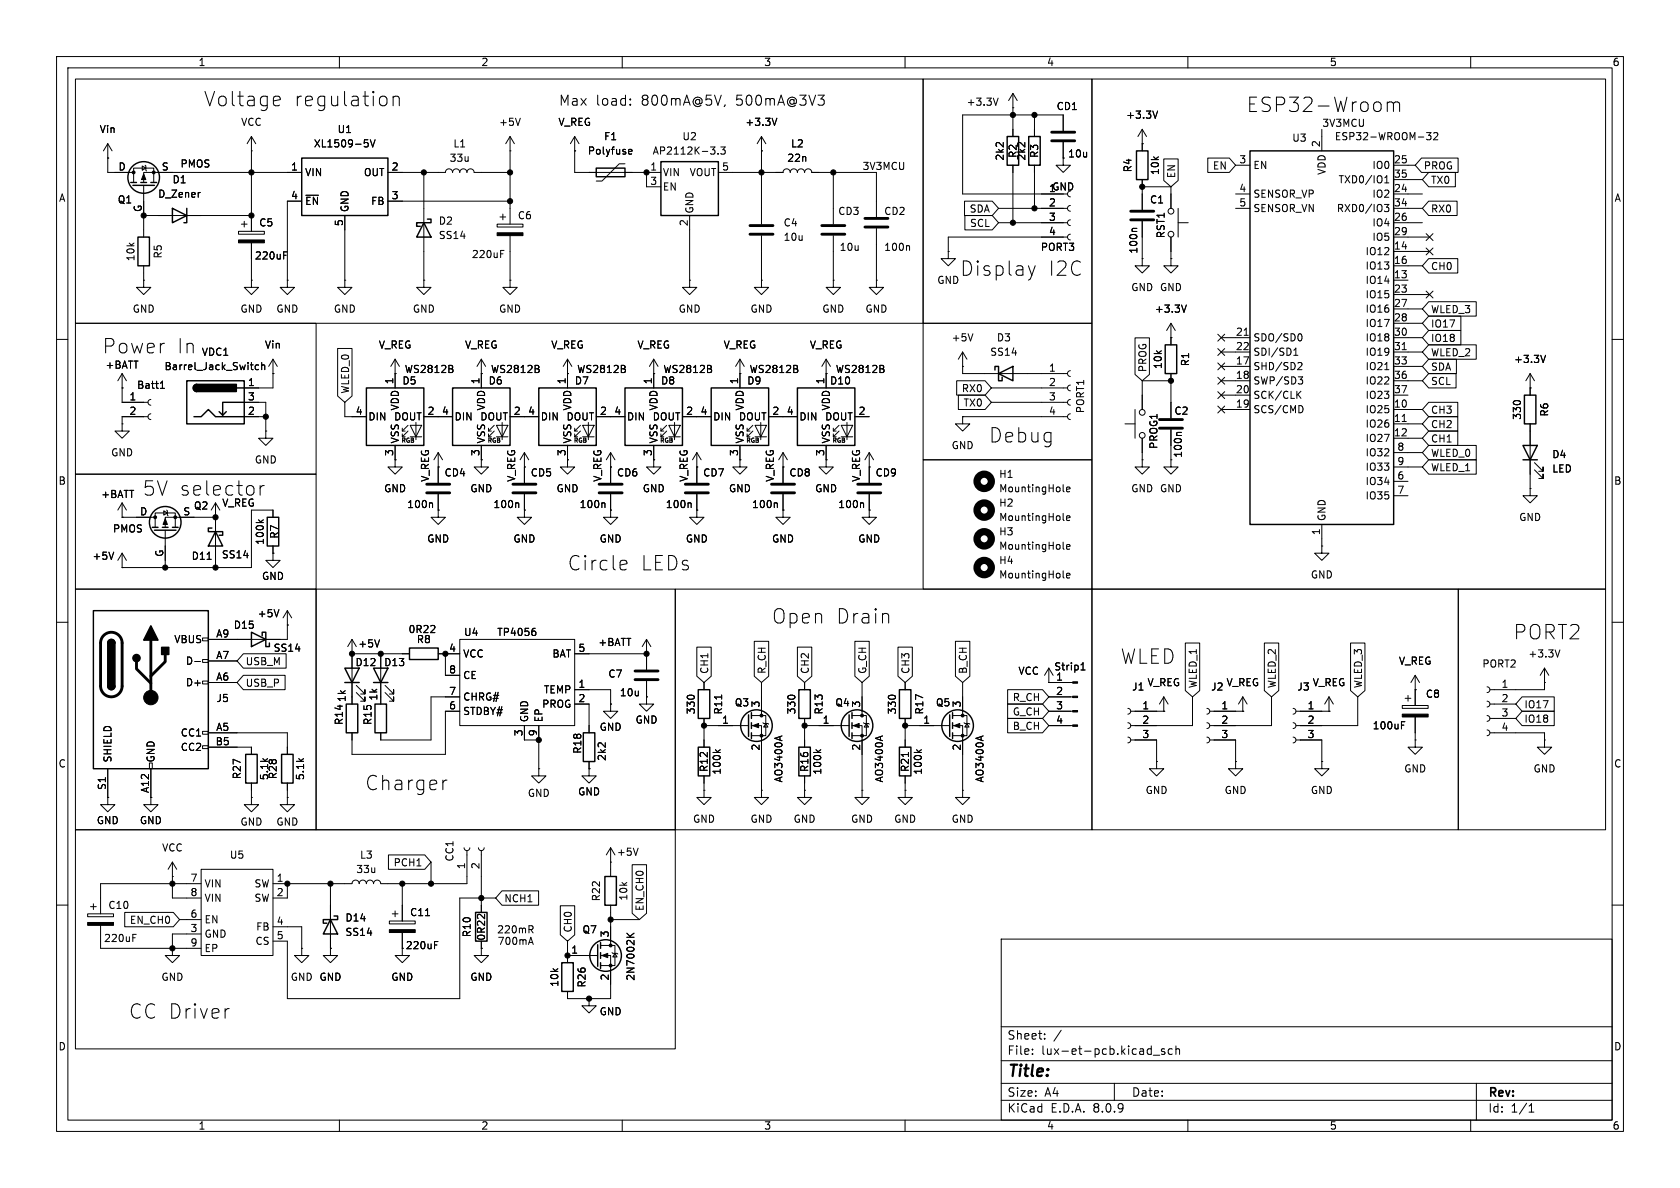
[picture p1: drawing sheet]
<svg xmlns="http://www.w3.org/2000/svg" width="297mm" height="210mm" viewBox="0 0 297 210" stroke-linecap="round" stroke-linejoin="round" font-family="sans-serif">
<defs><g id="words">
<g font-size="3.5">
<text x="36" y="19">Voltage</text>
<text x="51.9" y="19">regulation</text>
<text x="220.4" y="20">ESP32-Wroom</text>
<text x="169.7" y="49">Display</text>
<text x="185.3" y="49">I2C</text>
<text x="18.1" y="62.7">Power</text>
<text x="31.2" y="62.7">In</text>
<text x="174.8" y="78.5">Debug</text>
<text x="25.2" y="87.9">5V selector</text>
<text x="100.3" y="101.1">Circle</text>
<text x="113.2" y="101.1">LEDs</text>
<text x="136.4" y="110.5">Open</text>
<text x="147.8" y="110.5">Drain</text>
<text x="267.5" y="113.3">PORT2</text>
<text x="198.1" y="117.6">WLED</text>
<text x="64.5" y="139.9">Charger</text>
<text x="22.8" y="180.3">CC Driver</text>
</g>
<text font-size="2.8" x="178" y="190.9">Title:</text>
<g font-size="2.5">
<text x="98.8" y="18.9">Max</text>
<text x="105.3" y="18.9">load:</text>
<text x="113.4" y="18.9">800mA@5V,</text>
<text x="130.1" y="18.9">500mA@3V3</text>
</g>
<g font-size="2.1">
<text x="178" y="184">Sheet:</text>
<text x="178" y="186.7">File:</text>
<text x="184.1" y="186.7">lux-et-pcb.kicad_sch</text>
<text x="178" y="196.9">KiCad</text>
<text x="178" y="194.1">Size:</text>
<text x="184.7" y="194.1">A4</text>
<text x="185.7" y="196.9">E.D.A.</text>
<text x="193.3" y="196.9">8.0.9</text>
<text x="200" y="194.1">Date:</text>
<text x="263" y="194.3">Rev:</text>
<text x="263" y="196.9">Id:</text>
<text x="267.1" y="196.9">1/1</text>
</g>
<g font-size="1.8">
<text x="35" y="11.9">1</text>
<text x="85" y="11.9">2</text>
<text x="135" y="11.9">3</text>
<text x="185" y="11.9">4</text>
<text x="235" y="11.9">5</text>
<text x="285" y="11.9">6</text>
<text x="17.5" y="23.7">Vin</text>
<text x="42.5" y="22.5">VCC</text>
<text x="59.6" y="23.7">U1</text>
<text x="88.1" y="22.5">+5V</text>
<text x="98.6" y="22.5">V_REG</text>
<text x="131.7" y="22.5">+3.3V</text>
<text x="170.8" y="18.9">+3.3V</text>
<text x="186.7" y="19.7">CD1</text>
<text x="199" y="21.2">+3.3V</text>
<text x="233.7" y="22.5">3V3MCU</text>
<text x="31.8" y="29.8">PMOS</text>
<text x="55.4" y="26.3">XL1509-5V</text>
<text x="79.4" y="28.8">33u</text>
<text x="80.1" y="26.3">L1</text>
<text x="103.8" y="27.5">Polyfuse</text>
<text x="106.7" y="25">F1</text>
<text x="115.3" y="27.5">AP2112K-3.3</text>
<text x="120.5" y="25">U2</text>
<text x="139.1" y="28.8">22n</text>
<text x="139.7" y="26.3">L2</text>
<text x="177.6" y="28.5" transform="rotate(-90 177.6 28.5)">2k2</text>
<text x="179.9" y="28" transform="rotate(-90 179.9 28)">R2</text>
<text x="181.5" y="28.5" transform="rotate(-90 181.5 28.5)">2k2</text>
<text x="183.7" y="28" transform="rotate(-90 183.7 28)">R3</text>
<text x="188.7" y="28">10u</text>
<text x="219" y="29">3</text>
<text x="228.4" y="25.2">U3</text>
<text x="233.4" y="26.1" transform="rotate(-90 233.4 26.1)">2</text>
<text x="235.9" y="25">ESP32-WROOM-32</text>
<text x="246.3" y="29">25</text>
<text x="10.3" y="35.9">A</text>
<text x="20.9" y="30.2">D</text>
<text x="27.9" y="35.2">D_Zener</text>
<text x="28.5" y="30.2">S</text>
<text x="30.4" y="32.6">D1</text>
<text x="51.4" y="30.2">1</text>
<text x="51.4" y="35.3">4</text>
<text x="53.8" y="31.3">VIN</text>
<text x="64.2" y="31.3">OUT</text>
<text x="69.1" y="30.2">2</text>
<text x="69.1" y="35.3">3</text>
<text x="114.9" y="30.2">1</text>
<text x="114.9" y="32.8">3</text>
<text x="117.1" y="31.3">VIN</text>
<text x="117.1" y="33.9">EN</text>
<text x="121.8" y="31.3">VOUT</text>
<text x="127.6" y="30.2">5</text>
<text x="152.4" y="30.1">3V3MCU</text>
<text x="185.3" y="34">1GND</text>
<text x="200.3" y="30.6" transform="rotate(-90 200.3 30.6)">R4</text>
<text x="205.1" y="31" transform="rotate(-90 205.1 31)">10k</text>
<text x="208" y="31.6" transform="rotate(-90 208 31.6)">EN</text>
<text x="214.3" y="30.2">EN</text>
<text x="219" y="34">4</text>
<text x="221.5" y="30.1">EN</text>
<text x="221.5" y="35.2">SENSOR_VP</text>
<text x="234.5" y="31" transform="rotate(-90 234.5 31)">VDD</text>
<text x="236.5" y="32.6">TXD0/IO1</text>
<text x="242.5" y="35.2">IO2</text>
<text x="242.5" y="30.1">IO0</text>
<text x="246.3" y="34">24</text>
<text x="246.3" y="31.5">35</text>
<text x="251.6" y="30.2">PROG</text>
<text x="252.9" y="32.7">TX0</text>
<text x="285.3" y="35.9">A</text>
<text x="20.7" y="36.2">Q1</text>
<text x="25.1" y="37.6" transform="rotate(-90 25.1 37.6)">G</text>
<text x="45.7" y="40.2">C5</text>
<text x="53.8" y="36.4">~{EN}</text>
<text x="60.7" y="40.1" transform="rotate(-90 60.7 40.1)">5</text>
<text x="61.8" y="37.6" transform="rotate(-90 61.8 37.6)">GND</text>
<text x="65.5" y="36.4">FB</text>
<text x="77.5" y="39.9">D2</text>
<text x="91.4" y="39">C6</text>
<text x="121.7" y="40.1" transform="rotate(-90 121.7 40.1)">2</text>
<text x="122.8" y="37.8" transform="rotate(-90 122.8 37.8)">GND</text>
<text x="138.4" y="40.2">C4</text>
<text x="148.1" y="38.2">CD3</text>
<text x="156.2" y="38.2">CD2</text>
<text x="171.3" y="37.8">SDA</text>
<text x="171.4" y="40.3">SCL</text>
<text x="185.3" y="36.6">2</text>
<text x="185.3" y="39.1">3</text>
<text x="185.3" y="41.7">4</text>
<text x="203.2" y="36.2">C1</text>
<text x="219" y="36.6">5</text>
<text x="221.5" y="37.7">SENSOR_VN</text>
<text x="236.2" y="37.7">RXD0/IO3</text>
<text x="242.5" y="40.2">IO4</text>
<text x="246.3" y="39.1">26</text>
<text x="246.3" y="41.7">29</text>
<text x="246.3" y="36.6">34</text>
<text x="252.9" y="37.8">RX0</text>
<text x="24" y="46.3" transform="rotate(-90 24 46.3)">10k</text>
<text x="28.8" y="45.8" transform="rotate(-90 28.8 45.8)">R5</text>
<text x="45" y="46.1">220uF</text>
<text x="77.5" y="42.5">SS14</text>
<text x="83.3" y="45.8">220uF</text>
<text x="138.4" y="42.8">10u</text>
<text x="148.3" y="44.6">10u</text>
<text x="156.2" y="44.6">100n</text>
<text x="183.9" y="44.6">PORT3</text>
<text x="201.3" y="44.9" transform="rotate(-90 201.3 44.9)">100n</text>
<text x="206.1" y="42.2" transform="rotate(-90 206.1 42.2)">RST1</text>
<text x="241.3" y="45.3">IO12</text>
<text x="241.3" y="47.9">IO13</text>
<text x="242.5" y="42.8">IO5</text>
<text x="246.3" y="44.2">14</text>
<text x="246.3" y="46.7">16</text>
<text x="252.9" y="47.9">CH0</text>
<text x="165.6" y="50.4">GND</text>
<text x="199.9" y="51.7">GND GND</text>
<text x="241.3" y="50.4">IO14</text>
<text x="241.3" y="52.9">IO15</text>
<text x="246.3" y="49.3">13</text>
<text x="246.3" y="51.8">23</text>
<text x="23.4" y="55.5">GND</text>
<text x="42.4" y="55.5">GND</text>
<text x="48.8" y="55.5">GND</text>
<text x="58.9" y="55.5">GND</text>
<text x="72.9" y="55.5">GND</text>
<text x="88.1" y="55.5">GND</text>
<text x="119.9" y="55.5">GND</text>
<text x="132.6" y="55.5">GND</text>
<text x="145.3" y="55.5">GND</text>
<text x="152.9" y="55.5">GND</text>
<text x="204.1" y="55.5">+3.3V</text>
<text x="218.4" y="59.4">21</text>
<text x="241.3" y="55.5">IO16</text>
<text x="241.3" y="58">IO17</text>
<text x="246.3" y="54.4">27</text>
<text x="246.3" y="56.9">28</text>
<text x="246.3" y="59.4">30</text>
<text x="252.9" y="55.6">WLED_3</text>
<text x="252.9" y="58.1">IO17</text>
<text x="18.6" y="65.4">+BATT</text>
<text x="29" y="65.6">Barrel_Jack_Switch</text>
<text x="35.6" y="63.1">VDC1</text>
<text x="46.7" y="61.8">Vin</text>
<text x="66.9" y="61.8">V_REG</text>
<text x="82.1" y="61.8">V_REG</text>
<text x="97.4" y="61.8">V_REG</text>
<text x="112.6" y="61.8">V_REG</text>
<text x="127.8" y="61.8">V_REG</text>
<text x="143.1" y="61.8">V_REG</text>
<text x="168.1" y="60.6">+5V</text>
<text x="175" y="63.1">SS14</text>
<text x="176.1" y="60.6">D3</text>
<text x="185.3" y="65.8">1</text>
<text x="202.9" y="65.9" transform="rotate(-90 202.9 65.9)">PROG</text>
<text x="205.6" y="65.3" transform="rotate(-90 205.6 65.3)">10k</text>
<text x="210.4" y="64.8" transform="rotate(-90 210.4 64.8)">R1</text>
<text x="218.4" y="64.5">17</text>
<text x="218.4" y="62">22</text>
<text x="221.5" y="65.6">SHD/SD2</text>
<text x="221.5" y="60.6">SDO/SD0</text>
<text x="221.5" y="63.1">SDI/SD1</text>
<text x="241.3" y="60.6">IO18</text>
<text x="241.3" y="63.1">IO19</text>
<text x="241.3" y="65.6">IO21</text>
<text x="246.3" y="62">31</text>
<text x="246.3" y="64.5">33</text>
<text x="252.9" y="60.6">IO18</text>
<text x="252.9" y="65.7">SDA</text>
<text x="252.9" y="63.2">WLED_2</text>
<text x="267.6" y="64.4">+3.3V</text>
<text x="22.8" y="70.9">1</text>
<text x="24.1" y="68.9">Batt1</text>
<text x="43.7" y="68.3">1</text>
<text x="43.7" y="70.9">3</text>
<text x="61.9" y="69.7" transform="rotate(-90 61.9 69.7)">WLED_0</text>
<text x="69.6" y="68" transform="rotate(-90 69.6 68)">1</text>
<text x="71" y="68.2">D5</text>
<text x="71.5" y="66.1">WS2812B</text>
<text x="84.8" y="68" transform="rotate(-90 84.8 68)">1</text>
<text x="86.3" y="68.2">D6</text>
<text x="86.7" y="66.1">WS2812B</text>
<text x="100.1" y="68" transform="rotate(-90 100.1 68)">1</text>
<text x="101.5" y="68.2">D7</text>
<text x="101.9" y="66.1">WS2812B</text>
<text x="115.3" y="68" transform="rotate(-90 115.3 68)">1</text>
<text x="116.8" y="68.2">D8</text>
<text x="117.2" y="66.1">WS2812B</text>
<text x="130.6" y="68" transform="rotate(-90 130.6 68)">1</text>
<text x="132" y="68.2">D9</text>
<text x="132.4" y="66.1">WS2812B</text>
<text x="145.8" y="68" transform="rotate(-90 145.8 68)">1</text>
<text x="146.6" y="68.2">D10</text>
<text x="147.7" y="66.1">WS2812B</text>
<text x="169.9" y="69.5">RX0</text>
<text x="185.3" y="68.3">2</text>
<text x="185.3" y="70.9">3</text>
<text x="218.4" y="67.1">18</text>
<text x="218.4" y="69.6">20</text>
<text x="221.5" y="68.2">SWP/SD3</text>
<text x="221.5" y="70.7">SCK/CLK</text>
<text x="241.3" y="68.2">IO22</text>
<text x="241.3" y="70.7">IO23</text>
<text x="246.3" y="67.1">36</text>
<text x="246.3" y="69.6">37</text>
<text x="252.9" y="68.3">SCL</text>
<text x="22.8" y="73.4">2</text>
<text x="43.7" y="73.4">2</text>
<text x="62.8" y="73.4">4</text>
<text x="65" y="74.5">DIN</text>
<text x="69.6" y="74.5">DOUT</text>
<text x="70.7" y="72.7" transform="rotate(-90 70.7 72.7)">VDD</text>
<text x="75.5" y="73.4">2</text>
<text x="78" y="73.4">4</text>
<text x="80.3" y="74.5">DIN</text>
<text x="84.8" y="74.5">DOUT</text>
<text x="86" y="72.7" transform="rotate(-90 86 72.7)">VDD</text>
<text x="90.7" y="73.4">2</text>
<text x="93.3" y="73.4">4</text>
<text x="95.5" y="74.5">DIN</text>
<text x="100.1" y="74.5">DOUT</text>
<text x="101.2" y="72.7" transform="rotate(-90 101.2 72.7)">VDD</text>
<text x="106" y="73.4">2</text>
<text x="108.5" y="73.4">4</text>
<text x="110.7" y="74.5">DIN</text>
<text x="115.3" y="74.5">DOUT</text>
<text x="116.4" y="72.7" transform="rotate(-90 116.4 72.7)">VDD</text>
<text x="121.2" y="73.4">2</text>
<text x="123.8" y="73.4">4</text>
<text x="126" y="74.5">DIN</text>
<text x="130.5" y="74.5">DOUT</text>
<text x="131.7" y="72.7" transform="rotate(-90 131.7 72.7)">VDD</text>
<text x="136.5" y="73.4">2</text>
<text x="139" y="73.4">4</text>
<text x="141.2" y="74.5">DIN</text>
<text x="145.8" y="74.5">DOUT</text>
<text x="146.9" y="72.7" transform="rotate(-90 146.9 72.7)">VDD</text>
<text x="151.7" y="73.4">2</text>
<text x="170.2" y="72.1">TX0</text>
<text x="185.3" y="73.4">4</text>
<text x="191.9" y="73.1" transform="rotate(-90 191.9 73.1)">PORT1</text>
<text x="207.5" y="73.5">C2</text>
<text x="218.4" y="72.1">19</text>
<text x="221.5" y="73.3">SCS/CMD</text>
<text x="241.3" y="73.3">IO25</text>
<text x="241.3" y="75.8">IO26</text>
<text x="246.3" y="72.1">10</text>
<text x="246.3" y="74.7">11</text>
<text x="246.3" y="77.2">12</text>
<text x="252.9" y="75.9">CH2</text>
<text x="252.9" y="73.3">CH3</text>
<text x="269.1" y="74.3" transform="rotate(-90 269.1 74.3)">330</text>
<text x="273.9" y="73.7" transform="rotate(-90 273.9 73.7)">R6</text>
<text x="19.6" y="80.9">GND</text>
<text x="45" y="82.1">GND</text>
<text x="69.6" y="80.7" transform="rotate(-90 69.6 80.7)">3</text>
<text x="70.7" y="78.5" transform="rotate(-90 70.7 78.5)">VSS</text>
<text x="84.8" y="80.7" transform="rotate(-90 84.8 80.7)">3</text>
<text x="86" y="78.5" transform="rotate(-90 86 78.5)">VSS</text>
<text x="100.1" y="80.7" transform="rotate(-90 100.1 80.7)">3</text>
<text x="101.2" y="78.5" transform="rotate(-90 101.2 78.5)">VSS</text>
<text x="115.3" y="80.7" transform="rotate(-90 115.3 80.7)">3</text>
<text x="116.4" y="78.5" transform="rotate(-90 116.4 78.5)">VSS</text>
<text x="130.6" y="80.7" transform="rotate(-90 130.6 80.7)">3</text>
<text x="131.7" y="78.5" transform="rotate(-90 131.7 78.5)">VSS</text>
<text x="145.8" y="80.7" transform="rotate(-90 145.8 80.7)">3</text>
<text x="146.9" y="78.5" transform="rotate(-90 146.9 78.5)">VSS</text>
<text x="168.1" y="79.6">GND</text>
<text x="204.8" y="79.5" transform="rotate(-90 204.8 79.5)">PROG1</text>
<text x="209.1" y="81" transform="rotate(-90 209.1 81)">100n</text>
<text x="241.3" y="78.3">IO27</text>
<text x="241.3" y="80.9">IO32</text>
<text x="241.3" y="83.4">IO33</text>
<text x="246.9" y="79.8">8</text>
<text x="246.9" y="82.3">9</text>
<text x="252.9" y="78.4">CH1</text>
<text x="252.9" y="83.5">WLED_1</text>
<text x="252.9" y="81">WLED_0</text>
<text x="274.3" y="81.2">D4</text>
<text x="274.3" y="83.7">LED</text>
<text x="10.3" y="85.9">B</text>
<text x="17.8" y="88.2">+BATT</text>
<text x="39.2" y="89.8">V_REG</text>
<text x="67.8" y="87.2">GND</text>
<text x="76" y="85.3" transform="rotate(-90 76 85.3)">V_REG</text>
<text x="78.5" y="84.4">CD4</text>
<text x="83.1" y="87.2">GND</text>
<text x="91.3" y="85.3" transform="rotate(-90 91.3 85.3)">V_REG</text>
<text x="93.7" y="84.4">CD5</text>
<text x="98.3" y="87.2">GND</text>
<text x="106.5" y="85.3" transform="rotate(-90 106.5 85.3)">V_REG</text>
<text x="109" y="84.4">CD6</text>
<text x="113.5" y="87.2">GND</text>
<text x="121.8" y="85.3" transform="rotate(-90 121.8 85.3)">V_REG</text>
<text x="124.2" y="84.4">CD7</text>
<text x="128.8" y="87.2">GND</text>
<text x="137" y="85.3" transform="rotate(-90 137 85.3)">V_REG</text>
<text x="139.5" y="84.4">CD8</text>
<text x="144" y="87.2">GND</text>
<text x="152.2" y="85.3" transform="rotate(-90 152.2 85.3)">V_REG</text>
<text x="154.7" y="84.4">CD9</text>
<text x="176.5" y="84.7">H1</text>
<text x="176.5" y="87.2">MountingHole</text>
<text x="176.5" y="89.8">H2</text>
<text x="199.9" y="87.2">GND GND</text>
<text x="241.3" y="86">IO34</text>
<text x="241.3" y="88.5">IO35</text>
<text x="246.9" y="84.8">6</text>
<text x="246.9" y="87.4">7</text>
<text x="285.3" y="85.9">B</text>
<text x="19.9" y="94.3">PMOS</text>
<text x="24.7" y="91.2">D</text>
<text x="32.3" y="91.2">S</text>
<text x="34.2" y="90.3">Q2</text>
<text x="49.4" y="95.3" transform="rotate(-90 49.4 95.3)">R7</text>
<text x="71.9" y="90">100n</text>
<text x="87.1" y="90">100n</text>
<text x="102.4" y="90">100n</text>
<text x="117.6" y="90">100n</text>
<text x="132.9" y="90">100n</text>
<text x="148.1" y="90">100n</text>
<text x="176.5" y="94.8">H3</text>
<text x="176.5" y="92.3">MountingHole</text>
<text x="233.4" y="94.7" transform="rotate(-90 233.4 94.7)">1</text>
<text x="234.5" y="92.2" transform="rotate(-90 234.5 92.2)">GND</text>
<text x="268.5" y="92.3">GND</text>
<text x="16.3" y="99.2">+5V</text>
<text x="29" y="98.5" transform="rotate(-90 29 98.5)">G</text>
<text x="33.8" y="99.2">D11</text>
<text x="39.1" y="98.9">SS14</text>
<text x="46.8" y="96.4" transform="rotate(-90 46.8 96.4)">100k</text>
<text x="75.4" y="96.1">GND</text>
<text x="90.7" y="96.1">GND</text>
<text x="105.9" y="96.1">GND</text>
<text x="121.2" y="96.1">GND</text>
<text x="136.4" y="96.1">GND</text>
<text x="151.6" y="96.1">GND</text>
<text x="176.5" y="99.9">H4</text>
<text x="176.5" y="97.4">MountingHole</text>
<text x="46.2" y="102.7">GND</text>
<text x="176.5" y="102.5">MountingHole</text>
<text x="231.6" y="102.5">GND</text>
<text x="30.7" y="113.9">VBUS</text>
<text x="38.1" y="112.8">A9</text>
<text x="41.2" y="111.4">D15</text>
<text x="45.5" y="109.3">+5V</text>
<text x="72.1" y="112.1">0R22</text>
<text x="73.6" y="113.9">R8</text>
<text x="81.9" y="112.6">U4</text>
<text x="87.8" y="112.6">TP4056</text>
<text x="32.8" y="117.7">D-</text>
<text x="38.1" y="116.6">A7</text>
<text x="43.3" y="117.8">USB_M</text>
<text x="48.3" y="115.4">SS14</text>
<text x="62.7" y="118">D12</text>
<text x="63.2" y="114.7">+5V</text>
<text x="67.8" y="118">D13</text>
<text x="79.3" y="115.3">4</text>
<text x="79.3" y="119.1">8</text>
<text x="81.8" y="116.4">VCC</text>
<text x="97.6" y="116.4">BAT</text>
<text x="102.2" y="115.3">5</text>
<text x="105.7" y="114.4">+BATT</text>
<text x="107.5" y="120">C7</text>
<text x="125.4" y="119.2" transform="rotate(-90 125.4 119.2)">CH1</text>
<text x="135.6" y="119.2" transform="rotate(-90 135.6 119.2)">R_CH</text>
<text x="143.2" y="119.2" transform="rotate(-90 143.2 119.2)">CH2</text>
<text x="153.4" y="119.2" transform="rotate(-90 153.4 119.2)">G_CH</text>
<text x="161" y="119.2" transform="rotate(-90 161 119.2)">CH3</text>
<text x="171.1" y="119.2" transform="rotate(-90 171.1 119.2)">B_CH</text>
<text x="179.9" y="119.5">VCC</text>
<text x="186.3" y="118.7">Strip1</text>
<text x="247.2" y="117.7">V_REG</text>
<text x="262" y="118.2">PORT2</text>
<text x="270.1" y="116.4">+3.3V</text>
<text x="32.8" y="121.5">D+</text>
<text x="38.1" y="120.4">A6</text>
<text x="38.2" y="124.3">J5</text>
<text x="43.3" y="121.6">USB_P</text>
<text x="61.3" y="124.2" transform="rotate(-90 61.3 124.2)">1k</text>
<text x="66.9" y="123.9" transform="rotate(-90 66.9 123.9)">1k</text>
<text x="79.3" y="125.5">6</text>
<text x="79.3" y="122.9">7</text>
<text x="81.8" y="124.1">CHRG#</text>
<text x="81.8" y="120.2">CE</text>
<text x="95.7" y="125.3">PROG</text>
<text x="96.1" y="122.8">TEMP</text>
<text x="102.2" y="121.7">1</text>
<text x="102.2" y="124.2">2</text>
<text x="109.5" y="123.3">10u</text>
<text x="129.8" y="125.1">Q3</text>
<text x="134.4" y="125.2" transform="rotate(-90 134.4 125.2)">3</text>
<text x="147.6" y="125.1">Q4</text>
<text x="152.1" y="125.2" transform="rotate(-90 152.1 125.2)">3</text>
<text x="165.4" y="125.1">Q5</text>
<text x="169.9" y="125.2" transform="rotate(-90 169.9 125.2)">3</text>
<text x="178.9" y="124.1">R_CH</text>
<text x="186.6" y="120.4">1</text>
<text x="186.6" y="122.9">2</text>
<text x="186.6" y="125.5">3</text>
<text x="200" y="122.3">J1</text>
<text x="201.9" y="125.5">1</text>
<text x="202.8" y="121.5">V_REG</text>
<text x="211.8" y="121.8" transform="rotate(-90 211.8 121.8)">WLED_1</text>
<text x="214" y="122.3">J2</text>
<text x="215.8" y="125.5">1</text>
<text x="216.7" y="121.5">V_REG</text>
<text x="225.7" y="121.8" transform="rotate(-90 225.7 121.8)">WLED_2</text>
<text x="229.3" y="122.3">J3</text>
<text x="231.1" y="125.5">1</text>
<text x="232" y="121.5">V_REG</text>
<text x="241" y="121.8" transform="rotate(-90 241 121.8)">WLED_3</text>
<text x="252" y="123.5">C8</text>
<text x="265.4" y="121.7">1</text>
<text x="265.4" y="124.2">2</text>
<text x="269.4" y="125.4">IO17</text>
<text x="31.9" y="130.4">CC1</text>
<text x="38" y="131.8">B5</text>
<text x="38.1" y="129.3">A5</text>
<text x="60.8" y="128.3" transform="rotate(-90 60.8 128.3)">R14</text>
<text x="65.9" y="128.3" transform="rotate(-90 65.9 128.3)">R15</text>
<text x="81.8" y="126.6">STDBY#</text>
<text x="92.5" y="130.2" transform="rotate(-90 92.5 130.2)">3</text>
<text x="93.6" y="127.8" transform="rotate(-90 93.6 127.8)">GND</text>
<text x="95" y="130.2" transform="rotate(-90 95 130.2)">9</text>
<text x="96.1" y="127.8" transform="rotate(-90 96.1 127.8)">EP</text>
<text x="105.9" y="129.4">GND</text>
<text x="112.3" y="128.1">GND</text>
<text x="123" y="126.4" transform="rotate(-90 123 126.4)">330</text>
<text x="127.6" y="128">1</text>
<text x="127.9" y="126.4" transform="rotate(-90 127.9 126.4)">R11</text>
<text x="140.8" y="126.4" transform="rotate(-90 140.8 126.4)">330</text>
<text x="145.3" y="128">1</text>
<text x="145.6" y="126.4" transform="rotate(-90 145.6 126.4)">R13</text>
<text x="158.6" y="126.4" transform="rotate(-90 158.6 126.4)">330</text>
<text x="163.1" y="128">1</text>
<text x="163.4" y="126.4" transform="rotate(-90 163.4 126.4)">R17</text>
<text x="178.9" y="126.7">G_CH</text>
<text x="178.9" y="129.2">B_CH</text>
<text x="186.6" y="128">4</text>
<text x="201.9" y="128">2</text>
<text x="201.9" y="130.6">3</text>
<text x="215.8" y="128">2</text>
<text x="215.8" y="130.6">3</text>
<text x="231.1" y="128">2</text>
<text x="231.1" y="130.6">3</text>
<text x="242.6" y="129.1">100uF</text>
<text x="265.4" y="126.7">3</text>
<text x="265.4" y="129.3">4</text>
<text x="269.4" y="128">IO18</text>
<text x="10.3" y="135.9">C</text>
<text x="19.9" y="134.9" transform="rotate(-90 19.9 134.9)">SHIELD</text>
<text x="27.5" y="134.9" transform="rotate(-90 27.5 134.9)">GND</text>
<text x="31.9" y="132.9">CC2</text>
<text x="42.8" y="137.8" transform="rotate(-90 42.8 137.8)">R27</text>
<text x="49.1" y="137.8" transform="rotate(-90 49.1 137.8)">R28</text>
<text x="103" y="133.3" transform="rotate(-90 103 133.3)">R18</text>
<text x="107.3" y="134.6" transform="rotate(-90 107.3 134.6)">2k2</text>
<text x="125.3" y="136.6" transform="rotate(-90 125.3 136.6)">R12</text>
<text x="127.6" y="137" transform="rotate(-90 127.6 137)">100k</text>
<text x="134.4" y="132.8" transform="rotate(-90 134.4 132.8)">2</text>
<text x="143.1" y="136.6" transform="rotate(-90 143.1 136.6)">R16</text>
<text x="145.4" y="137" transform="rotate(-90 145.4 137)">100k</text>
<text x="152.1" y="132.8" transform="rotate(-90 152.1 132.8)">2</text>
<text x="160.9" y="136.6" transform="rotate(-90 160.9 136.6)">R21</text>
<text x="163.2" y="137" transform="rotate(-90 163.2 137)">100k</text>
<text x="169.9" y="132.8" transform="rotate(-90 169.9 132.8)">2</text>
<text x="248.2" y="136.8">GND</text>
<text x="271" y="136.8">GND</text>
<text x="285.3" y="135.9">C</text>
<text x="18.8" y="139.7" transform="rotate(-90 18.8 139.7)">S1</text>
<text x="26.4" y="140.3" transform="rotate(-90 26.4 140.3)">A12</text>
<text x="47.6" y="138" transform="rotate(-90 47.6 138)">5.1k</text>
<text x="53.9" y="138" transform="rotate(-90 53.9 138)">5.1k</text>
<text x="93.2" y="141.1">GND</text>
<text x="102.1" y="140.8">GND</text>
<text x="138.5" y="138.4" transform="rotate(-90 138.5 138.4)">AO3400A</text>
<text x="156.3" y="138.4" transform="rotate(-90 156.3 138.4)">AO3400A</text>
<text x="174.1" y="138.4" transform="rotate(-90 174.1 138.4)">AO3400A</text>
<text x="202.4" y="140.6">GND</text>
<text x="216.4" y="140.6">GND</text>
<text x="231.6" y="140.6">GND</text>
<text x="17" y="145.9">GND</text>
<text x="24.6" y="145.9">GND</text>
<text x="42.4" y="146.2">GND</text>
<text x="48.8" y="146.2">GND</text>
<text x="122.4" y="145.6">GND</text>
<text x="132.6" y="145.6">GND</text>
<text x="140.2" y="145.6">GND</text>
<text x="150.4" y="145.6">GND</text>
<text x="158" y="145.6">GND</text>
<text x="168.1" y="145.6">GND</text>
<text x="28.6" y="150.7">VCC</text>
<text x="33.6" y="156">7</text>
<text x="40.5" y="152">U5</text>
<text x="48.8" y="156">1</text>
<text x="62.9" y="154.5">33u</text>
<text x="63.5" y="152">L3</text>
<text x="69.5" y="153.4">PCH1</text>
<text x="80.4" y="152.4" transform="rotate(-90 80.4 152.4)">CC1</text>
<text x="82.3" y="153.7" transform="rotate(-90 82.3 153.7)">1</text>
<text x="84.8" y="153.7" transform="rotate(-90 84.8 153.7)">2</text>
<text x="109" y="151.5">+5V</text>
<text x="19.1" y="160.9">C10</text>
<text x="33.6" y="158.5">8</text>
<text x="36.1" y="157.1">VIN</text>
<text x="36.1" y="159.6">VIN</text>
<text x="44.9" y="157.1">SW</text>
<text x="44.9" y="159.6">SW</text>
<text x="48.8" y="158.5">2</text>
<text x="89.1" y="159.7">NCH1</text>
<text x="106.3" y="159.4" transform="rotate(-90 106.3 159.4)">R22</text>
<text x="111.1" y="159.3" transform="rotate(-90 111.1 159.3)">10k</text>
<text x="114" y="161.1" transform="rotate(-90 114 161.1)">EN_CH0</text>
<text x="18.3" y="166.7">220uF</text>
<text x="22.9" y="163.5">EN_CH0</text>
<text x="33.6" y="164.8">3</text>
<text x="33.6" y="162.3">6</text>
<text x="33.6" y="167.4">9</text>
<text x="36.1" y="166">GND</text>
<text x="36.1" y="163.4">EN</text>
<text x="45.1" y="167.2">CS</text>
<text x="45.2" y="164.7">FB</text>
<text x="48.8" y="163.6">4</text>
<text x="48.8" y="166.1">5</text>
<text x="61" y="163.1">D14</text>
<text x="61" y="165.6">SS14</text>
<text x="71.6" y="168">220uF</text>
<text x="72.4" y="162.2">C11</text>
<text x="83.4" y="165.8" transform="rotate(-90 83.4 165.8)">R10</text>
<text x="86" y="166.4" transform="rotate(-90 86 166.4)">0R22</text>
<text x="87.8" y="165.2">220mR</text>
<text x="87.9" y="167.2">700mA</text>
<text x="101.3" y="164.9" transform="rotate(-90 101.3 164.9)">CH0</text>
<text x="102.9" y="165.2">Q7</text>
<text x="107.7" y="165.8" transform="rotate(-90 107.7 165.8)">3</text>
<text x="28.4" y="173.6">GND</text>
<text x="36.1" y="168.5">EP</text>
<text x="51.3" y="173.6">GND GND</text>
<text x="56.4" y="173.6">GND</text>
<text x="69.1" y="173.6">GND</text>
<text x="83.1" y="173.6">GND</text>
<text x="100.9" y="168.7">1</text>
<text x="107.7" y="173.4" transform="rotate(-90 107.7 173.4)">2</text>
<text x="112.4" y="173.5" transform="rotate(-90 112.4 173.5)">2N7002K</text>
<text x="98.9" y="174.5" transform="rotate(-90 98.9 174.5)">10k</text>
<text x="103.7" y="174.7" transform="rotate(-90 103.7 174.7)">R26</text>
<text x="105.9" y="179.7">GND</text>
<text x="10.3" y="185.9">D</text>
<text x="285.3" y="185.9">D</text>
<text x="35" y="199.9">1</text>
<text x="85" y="199.9">2</text>
<text x="135" y="199.9">3</text>
<text x="185" y="199.9">4</text>
<text x="235" y="199.9">5</text>
<text x="285" y="199.9">6</text>
</g>
<g font-size="1.1">
<text x="70.8" y="78.5">RGB</text>
<text x="86.1" y="78.5">RGB</text>
<text x="101.3" y="78.5">RGB</text>
<text x="116.6" y="78.5">RGB</text>
<text x="131.8" y="78.5">RGB</text>
<text x="147" y="78.5">RGB</text>
</g>
</g></defs>
<g fill="none" stroke="#000" stroke-width=".18">
<path d="M10 10h277v190h-277zM12 12h273v186h-273zM13.3 14h149.9v43.2h-149.9zM48.7 17l.7 .1 .1 .5-1.2 .3M49.4 18.6l-.7 .1M60 10v2M69.5 17.2a.63 .63 0 0 1 1.1 .2v1.3M69.5 17v1.7M110 10v2M111.4 18.4v.2M111.4 17.5v.2M128.2 18.5l-.2 .4"/>
<path d="M144.6 16.8h1.1l-.6 .7M145.6 17.7v.7M160 10v2M163.2 14h29.8v43.2h-29.8zM176.5 17.3l-.5 1.3M179.1 19.1h.1M179.1 16.5l-.8 1.3M179.1 16.5v7.6M179.1 16.5l.7 1.3M193 14h90.8v90.1h-90.8zM204.7 19.6l-.5 1.3M210 10v2"/>
<path d="M245.3 18v1.7M245.3 18.3a.63 .63 0 0 1 1 .1M246.3 18.4l.4-.4 .6 .1 .1 .3v1.3M246.3 18.4v1.3M260 10v2M19 27.9h.1M19 25.4v5.1h4.6M19 25.4l-.7 1.3M19 25.4l.8 1.3M23.6 32.3v-2.6h3.6v2.6M25.1 29.3l.7 .4-.7 .4zM25.4 38.1h19"/>
<path d="M25.4 32.8v9.1M25.7 29.2l.1 .1v.8l.1 .1M35.3 34h.1M42.7 39.6h1M43.2 39.1v1M44.4 26.7h.1M44.4 24.1l-.7 1.3M44.4 24.1v16.8M44.4 24.1l.8 1.3M53.3 30.5h-27.9v1.8M53.3 35.6h-2.5v13.9M54.1 34.5h2.2"/>
<path d="M61 38.1v11.4M64.4 24.7h.6M64.6 25.2h.3l.2 .2-.1 .5-.4 .1M65.5 24.7l.4 1.3 .4-1.3M68.6 30.5h10.1a.64 .64 0 0 1 .7-.7 .64 .64 0 0 1 .6 .7 .64 .64 0 0 1 .6-.7 .64 .64 0 0 1 .7 .7 .64 .64 0 0 1 .6-.7 .64 .64 0 0 1 .6 .7 .64 .64 0 0 1 .7-.7 .64 .64 0 0 1 .6 .7h6.4M68.6 35.6h21.6M74.9 30.5v19M87.9 39.6h4.6v.5h-4.6zM88.4 38.4h1M88.9 37.8v1.1M90.2 26.7h.1M90.2 24.1l-.8 1.3"/>
<path d="M90.2 24.1v15.5M90.2 24.1l.7 1.3M92 20.9l-.4 1.3M101.6 26.7h.1M101.6 24.1v6.4h15.2M101.6 24.1l.8 1.3M101.6 24.1l-.8 1.3M110.5 29h-1l-3.1 3h-1M111.1 27.1l.2 .1h.4M111.1 26.6l.2-.2h.2l.2 .2v.1l-.6 .1M114.3 30.5v2.5h2.5M121.9 38.1v11.4"/>
<path d="M125.6 26h.8l-.4 .5M126.3 26.6v.5M126.9 27.1v.1M127 30.5h11.4a.64 .64 0 0 1 .7-.7 .64 .64 0 0 1 .6 .7 .64 .64 0 0 1 .6-.7 .64 .64 0 0 1 .7 .7 .64 .64 0 0 1 .6-.7 .64 .64 0 0 1 .6 .7 .64 .64 0 0 1 .7-.7 .64 .64 0 0 1 .6 .7h11.4v7.9M127.4 26h.8l-.4 .5 .3 .1v.5l-.1 .1-.6-.1M134.6 26.7h.1M134.6 24.1l-.7 1.3M134.6 24.1v15.5M134.6 24.1l.8 1.3M137.3 20.9l-.4 1.3M147.3 30.5v9.1M170.5 35.6h4.9l1.1 1.2-1.1 1.3h-4.9z"/>
<path d="M170.6 38.1h4.8l1.1 1.3-1.1 1.2h-4.8zM176.5 39.4h12.2M176.5 36.8h12.2M179.1 29.2v10.2M182.9 20.3v3.8M182.9 29.2v7.6M188 27.9v1.3h1.2l-1.2 1.3-1.3-1.3h1.3M188 27.9h.1M188 23.1v-2.8h-17.8v14h17.8M188 25.1v2.8M189.2 38.9l-.3 .1-.2 .4 .2 .3 .3 .2M189.2 36.3l-.3 .2-.2 .3 .2 .4 .3 .1"/>
<path d="M189.2 33.8l-.3 .1-.2 .4 .2 .3 .3 .2M201.9 25.4h.1M201.9 33h5.1M201.9 22.9v3.8M201.9 31.8v5.3M201.9 39.1v6.6M201.9 22.9l-.7 1.2M201.9 22.9l.8 1.2M205.7 28.1h2.6v3.8l-1.3 1.1-1.3-1.1zM207 33v3.8M208.3 39.4h1.8M208.3 36.8v5.1"/>
<path d="M213.5 27.9h3.8l1.1 1.3-1.1 1.3h-3.8zM218.4 36.8h2.6M218.4 34.3h2.6M218.4 29.2h2.6M233.7 22.9v3.8M244.7 36.1h.8l-.4 .5 .4 .1v.6l-.2 .1-.5-.1M244.8 32.3h.7M244.8 31.4l.4-.3v1.2M246.4 39.4h5.1M246.4 36.8h5.1M246.4 34.3h5.1M246.4 29.2h3.8"/>
<path d="M246.4 31.8h5.1M251.3 27.9h6.5v2.6h-6.5l-1.1-1.3zM252.2 23.4h.8l-.4 .5 .3 .1v.6l-.2 .1-.5-.1M252.6 35.6h5v2.5h-5l-1.1-1.3zM252.6 30.5h4.7v2.5h-4.7l-1.1-1.2zM253.5 23.6l.4-.2 .3 .4-.8 .9h.8M13.3 57.2h42.6v26.6h-42.6zM25.4 49.5v1.3h1.3l-1.3 1.3-1.3-1.3h1.3M25.4 49.5h.1M25.4 47v2.5M42.2 40.9h4.5v.5h-4.5zM44.4 49.5v1.3h1.3l-1.3 1.3-1.2-1.3h1.2"/>
<path d="M44.4 49.5h.1M44.4 42.9v6.6M50.1 45.1h.5M50.1 44.5h.7M50.8 49.5v1.3h1.3l-1.3 1.3-1.3-1.3h1.3M50.8 49.5h.1M61 49.5v1.3h1.2l-1.2 1.3-1.3-1.3h1.3M61 49.5h.1M74.9 49.5v1.3h1.3l-1.3 1.3-1.2-1.3h1.2M74.9 49.5h.1M88.5 44.9h.4M88.5 44.3h.6"/>
<path d="M90.2 49.5v1.3h1.2l-1.2 1.3-1.3-1.3h1.3M90.2 49.5h.1M90.2 41.7v7.8M121.9 49.5v1.3h1.3l-1.3 1.3-1.3-1.3h1.3M121.9 49.5h.1M134.6 49.5v1.3h1.3l-1.3 1.3-1.3-1.3h1.3M134.6 49.5h.1M134.6 41.7v7.8M147.3 49.5v1.3h1.3l-1.3 1.3-1.3-1.3h1.3M147.3 49.5h.1M147.3 41.7v7.8M154.9 49.5v1.3h1.3l-1.3 1.3-1.2-1.3h1.2"/>
<path d="M154.9 49.5h.1M154.9 40.4v9.1M160.6 43.4l.2 .2v.7M163.2 57.2h29.8v24.1h-29.8zM167.6 44.5v1.2h1.3l-1.3 1.3-1.2-1.3h1.2M167.6 44.5h.1M172 59l-.4 1.3M183 47l-.6 1.7M188.7 41.9h-21.1v2.6M189.2 41.4l-.3 .2-.2 .3 .2 .4 .3 .1M200.7 59.7h2.5v6.5l-1.3 1.1-1.2-1.1zM201 40.4h-.7l-.2 .2"/>
<path d="M201.9 45.7v1.3h1.3l-1.3 1.3-1.2-1.3h1.2M201.9 45.7h.1M207 59.7h.1M207 45.7v1.3h1.3l-1.3 1.3-1.3-1.3h1.3M207 45.7h.1M207 57.2l-.8 1.2M207 41.9v3.8M207 57.2v3.8M207 57.2l.8 1.2M209.7 53.9l-.4 1.3M215.3 59.1l1.2 1.2M215.9 59.7h5.1"/>
<path d="M216.5 59.1l-1.2 1.2M220 59.3h.7M229.8 59a.68 .68 0 0 1 .4 .6 .68 .68 0 0 1-.4 .7M246.4 41.9h6.3M246.4 49.5h2.5M246.4 44.5h6.3M246.4 47h5.1M246.4 59.7h5.1M246.4 52.1h6.3M246.4 54.6h5.1M246.4 57.2h5.1M252.1 41.3l1.2 1.2"/>
<path d="M252.1 43.8l1.2 1.3M252.1 51.5l1.2 1.2M252.6 58.4h5.7v2.6h-5.7l-1.1-1.3zM252.6 53.3h8.4v2.6h-8.4l-1.1-1.3zM252.6 45.7h5.1v2.6h-5.1l-1.1-1.3zM252.6 55.9h5.7v2.5h-5.7l-1.1-1.2zM253.3 41.3l-1.2 1.2M253.3 43.8l-1.2 1.3M253.3 51.5l-1.2 1.2M10 60h2M21.6 68.6h.1M21.6 74.9v1.3h1.3l-1.3 1.3-1.3-1.3h1.3"/>
<path d="M21.6 74.9h.1M21.6 66v5.1h4.6M21.6 66l-.8 1.3M21.6 66l.8 1.3M26.2 73.7h-4.6v1.2M26.7 73.2l-.4 .1-.1 .4 .1 .3 .4 .2M26.7 70.6l-.4 .2-.1 .3 .1 .4 .4 .1M28.4 68.7h.7M28.5 67.7l.2-.3v1.3M43.2 73.7h3.8M43.2 71.1h3.8v5.1M45.7 64.6l-.3-.1-.3 .2 .1 .6h.5"/>
<path d="M46.3 64.6l.1-.1 .3 .1 .1 .7M46.3 64.1v1.2M47 76.2v1.3h1.3l-1.3 1.2-1.3-1.2h1.3M47 76.2h.1M48.3 66h.1M48.3 63.5v5.1h-5.1M48.3 63.5l-.8 1.3M48.3 63.5l.7 1.3M59.7 61.6h2.5v8.4l-1.2 1.1-1.3-1.1zM61 71.1v2.6h3.8M69.8 66h.1M69.8 63.5v5.1"/>
<path d="M69.8 78.7v2.6M69.8 63.5l.8 1.3M69.8 63.5l-.7 1.3M71.1 77.2h.5M71.1 76.2h.5M72.1 76.2l-1 1v-.5M72.1 75.2l-1 1v-.5M72.5 75.2h2l-1 2zM72.5 77.2h2M73.5 74.7v3M74.9 73.7h5.1M80 65.3l.1 .1-.1 .4"/>
<path d="M80 64.7v.4M85.1 66h.1M85.1 63.5v5.1M85.1 78.7v2.6M85.1 63.5l.8 1.3M85.1 63.5l-.8 1.3M86.4 77.2h.5M86.4 76.2h.5M87.4 76.2l-1 1v-.5M87.4 75.2l-1 1v-.5M87.8 75.2h2l-1 2zM87.8 77.2h2"/>
<path d="M88.8 74.7v3M90.2 73.7h5M95.2 65.3l.1 .1-.1 .4M95.2 64.7v.4M100.3 66h.1M100.3 63.5l.8 1.3M100.3 63.5v5.1M100.3 78.7v2.6M100.3 63.5l-.7 1.3M101.6 77.2h.5M101.6 76.2h.5M102.6 76.2l-1 1v-.5"/>
<path d="M102.6 75.2l-1 1v-.5M103 75.2h2l-1 2zM103 77.2h2M104 74.7v3M105.4 73.7h5.1M110.4 65.3l.2 .1-.2 .4M110.4 64.7v.4M115.6 66h.1M115.6 63.5l.7 1.3M115.6 63.5v5.1M115.6 78.7v2.6M115.6 63.5l-.8 1.3"/>
<path d="M116.8 77.2h.5M116.8 76.2h.5M117.9 76.2l-1.1 1v-.5M117.9 75.2l-1.1 1v-.5M118.2 75.2h2.1l-1 2zM118.2 77.2h2.1M119.3 74.7v3M120.6 73.7h5.1M125.7 65.3l.1 .1-.1 .4M125.7 64.7v.4M130.8 66h.1M130.8 63.5v5.1"/>
<path d="M130.8 78.7v2.6M130.8 63.5l.8 1.3M130.8 63.5l-.8 1.3M132.1 77.2h.5M132.1 76.2h.5M133.1 76.2l-1 1v-.5M133.1 75.2l-1 1v-.5M133.5 75.2h2l-1 2zM133.5 77.2h2M134.5 74.7v3M135.9 73.7h5.1M140.9 65.3l.1 .1-.1 .4"/>
<path d="M140.9 64.7v.4M146 66h.1M146 63.5v5.1M146 78.7v2.6M146 63.5l.8 1.3M146 63.5l-.7 1.3M147.3 77.2h.5M147.3 76.2h.5M148.3 76.2l-1 1v-.5M148.3 75.2l-1 1v-.5M148.7 75.2h2l-1 2zM148.7 77.2h2"/>
<path d="M149.7 74.7v3M151.1 73.7h2.6M156.2 65.3l.1 .1-.1 .4M156.2 64.7v.4M169.1 67.3h5l1.2 1.3-1.2 1.3h-5zM169.4 69.8h4.7l1.2 1.3-1.2 1.3h-4.7zM170.2 73.7v1.2h1.2l-1.2 1.3-1.3-1.3h1.3M170.2 73.7h.1M170.2 64.8h.1M170.2 73.7h18.5M170.2 62.2v3.8h18.5M170.2 62.2l-.8 1.3"/>
<path d="M170.2 62.2l.7 1.3M175.3 68.6h13.4M175.3 71.1h13.4M189.2 73.2l-.3 .1-.2 .4 .2 .3 .3 .2M189.2 70.6l-.3 .2-.2 .3 .2 .4 .3 .1M189.2 68.1l-.3 .1-.2 .4 .2 .3 .3 .2M189.2 65.5l-.3 .2-.2 .3 .2 .4 .3 .1M198.9 74.9h1.8M200.7 72.4v5.1M201.9 67.3v5.1M201.9 77.5v3.8M201.9 67.3h5.1"/>
<path d="M207 66v7.9M207 75.9v5.4M208.9 76.4h-.7l-.2 .2M215.3 71.8l1.2 1.2M215.3 64.2l1.2 1.2M215.3 69.2l1.2 1.3M215.3 61.6l1.2 1.2M215.3 66.7l1.2 1.2M215.9 72.4h5.1M215.9 64.8h5.1M215.9 67.3h5.1M215.9 69.9h5.1"/>
<path d="M215.9 62.2h5.1M216.5 61.6l-1.2 1.2M216.5 71.8l-1.2 1.2M216.5 64.2l-1.2 1.2M216.5 69.2l-1.2 1.3M216.5 66.7l-1.2 1.2M228.7 62.8h.8M228.7 61.9l.4-.4v1.3M229.5 69.7l.5 .7M229.5 66.6h.8l-.4 .5 .3 .1 .1 .4-.2 .3h-.4M229.6 64.1h.5l.1 .3-.8 .9h.8M230 69.2l-.7 .7"/>
<path d="M230.1 71.8l.3 .4-.3 .7M244.8 65.3h.7M246.4 74.9h5.1M246.4 72.4h5.1M246.4 77.5h5.1M246.4 64.8h5.1M246.4 67.3h5.1M246.4 69.9h2.5M246.4 62.2h5.1M247.9 74.5h.7M247.9 61.8h.7M252.6 63.5h4.9v2.5h-4.9l-1.1-1.2z"/>
<path d="M252.6 61h8.4v2.5h-8.4l-1.1-1.3zM252.6 76.2h5.1v2.5h-5.1l-1.1-1.2zM252.6 73.7h5.1v2.5h-5.1l-1.1-1.3zM252.6 71.1h5.1v2.6h-5.1l-1.1-1.3zM252.6 78.7h8.4v2.6h-8.4l-1.1-1.3zM252.6 66h4.8v2.6h-4.8l-1.1-1.3zM270.5 68.6h.1M270.5 66l-.8 1.3M270.5 66v3.9M270.5 74.9v11.5M270.5 66l.8 1.3M273.2 62.8l-.4 1.3"/>
<path d="M285 60h2M13.3 83.8h42.6v20.3h-42.6zM20.1 97.6l-.4 1.3M21.6 91.4h.1M21.6 91.4h5.8M21.6 97.8l.8 1.3M21.6 88.9v2.5M21.6 97.8v2.5M21.6 97.8l-.8 1.3M21.6 88.9l.8 1.3M21.6 88.9l-.8 1.3M27.4 93.2v-2.5h3.6v2.5"/>
<path d="M29 90.3l.6 .4-.6 .4zM29.2 93.7v6.6M29.5 90.2l.1 .1v.8l.1 .1M36.6 98.9h.7M38.1 91.4h-8.9v1.8M38.1 91.4h.1M38.1 88.9l.8 1.3M38.1 88.9v11.4M38.1 88.9l-.8 1.3M45.7 91.9l.5 .5M46 85.8v1.7M46.6 91.9l-.5 .4"/>
<path d="M46.7 85.8a.65 .65 0 0 0-.7 .5M48.3 97.8v1.3h-1.3l1.3 1.2 1.2-1.2h-1.2M48.3 97.8h.1M48.3 91.4v-1.2h-3.9v10.1h-22.8M48.3 96.5v1.3M69.8 81.3v1.3h1.3l-1.3 1.2-1.2-1.2h1.2M69.8 81.3h.1M76.3 88.9l.2 .2v.6M77.5 90.2v1.2h1.2l-1.2 1.3-1.3-1.3h1.3M77.5 90.2h.1M77.5 82.6h.1M77.5 80v5.3"/>
<path d="M77.5 87.4v2.8M77.5 80l.7 1.3M77.5 80l-.8 1.3M85.1 81.3v1.3h1.3l-1.3 1.2-1.3-1.2h1.3M85.1 81.3h.1M91.5 88.9l.2 .2v.6M92.7 90.2v1.2h1.3l-1.3 1.3-1.3-1.3h1.3M92.7 90.2h.1M92.7 82.6h.1M92.7 80v5.3M92.7 87.4v2.8M92.7 80l.8 1.3"/>
<path d="M92.7 80l-.8 1.3M100.3 81.3v1.3h1.3l-1.3 1.2-1.2-1.2h1.2M100.3 81.3h.1M106.8 88.9l.1 .2v.6M107.9 82.6h.1M107.9 90.2v1.2h1.3l-1.3 1.3-1.2-1.3h1.2M107.9 90.2h.1M107.9 80v5.3M107.9 87.4v2.8M107.9 80l.8 1.3M107.9 80l-.7 1.3M110.5 99l.2 .2 .1 .5-1.2 .2"/>
<path d="M115.6 81.3v1.3h1.2l-1.2 1.2-1.3-1.2h1.3M115.6 81.3h.1M122 88.9l.2 .2v.6M123.2 90.2v1.2h1.3l-1.3 1.3-1.3-1.3h1.3M123.2 90.2h.1M123.2 82.6h.1M123.2 80l.8 1.3M123.2 80v5.3M123.2 87.4v2.8M123.2 80l-.8 1.3M130.8 81.3v1.3h1.3l-1.3 1.2-1.3-1.2h1.3M130.8 81.3h.1"/>
<path d="M137.2 88.9l.2 .2v.6M138.4 90.2v1.2h1.3l-1.3 1.3-1.2-1.3h1.2M138.4 90.2h.1M138.4 82.6h.1M138.4 80v5.3M138.4 87.4v2.8M138.4 80l.8 1.3M138.4 80l-.7 1.3M146 81.3v1.3h1.3l-1.3 1.2-1.2-1.2h1.2M146 81.3h.1M152.5 88.9l.2 .2v.6M153.7 82.6h.1"/>
<path d="M153.7 90.2v1.2h1.2l-1.2 1.3-1.3-1.3h1.3M153.7 90.2h.1M153.7 80v5.3M153.7 87.4v2.8M153.7 80l.7 1.3M153.7 80l-.8 1.3M163.2 81.3h29.8v22.8h-29.8zM187.9 86.8l.2 .1M187.9 96.9l.2 .2M187.9 91.8l.2 .2M188.6 86.5l.6-.1-.1-.2-.4-.1-.1 .2v.6h.5M188.6 91.6l.6-.1-.1-.3h-.4l-.1 .2v.6h.5"/>
<path d="M188.6 96.7l.6-.1-.1-.3h-.4l-.1 .1v.6h.5M201.9 81.3v1.3h1.3l-1.3 1.2-1.2-1.2h1.2M201.9 81.3h.1M207 81.3v1.3h1.3l-1.3 1.2-1.3-1.2h1.3M207 81.3h.1M233.7 96.5v1.3h1.2l-1.2 1.3-1.3-1.3h1.3M233.7 96.5h.1M233.7 92.7v3.8M246.4 85.1h2.5M246.4 87.6h2.5M246.4 80h5.1M246.4 82.6h5.1"/>
<path d="M252.6 81.3h8.4v2.5h-8.4l-1.1-1.2zM270.5 86.4v1.2h1.3l-1.3 1.3-1.3-1.3h1.3M270.5 86.4h.1M271.3 83.1l1.5 1.5v-.8v.8h-.8M271.3 81.8l1.5 1.5v-.7v.7h-.8M10 110h2M13.3 104.1h42.6v42.6h-42.6zM21.6 100.3h.1M34.4 116.9h1M35.8 116.6h1v.5h-1zM35.8 112.8h1v.5h-1zM36.8 116.8h5.1"/>
<path d="M43 119.4h7.4v2.5h-7.4l-1.1-1.2zM43 115.6h7.6v2.5h-7.6l-1.1-1.3zM49.3 107.8l-.4 1.2M50.8 110.5h.1M50.8 108v5h-14M50.8 108l.8 1.2M50.8 108l-.8 1.2M55.9 104.1h63.5v42.6h-63.5zM62.2 115.6h.1M62.2 115.6h10.2M62.2 113v11.5M62.2 113l-.7 1.3"/>
<path d="M62.2 113l.8 1.3M67.1 113.1l-.4 1.3M67.3 115.6v8.9M77.5 115.6h3.8M78.7 115.6v3.8h2.6M81.3 113h20.3v15.3h-20.3zM94.4 111.1h.2M94.5 111.6l.2 .2v.3l-.2 .2M101.6 115.6h12.7M110.7 100.6l-.2 .1M114.3 115.6h.1M114.3 113v5.4"/>
<path d="M114.3 113l-.8 1.3M114.3 113l.8 1.3M119.4 104.1h73.6v42.6h-73.6zM123.2 114.4h2.5v5.1l-1.2 1.2-1.3-1.2zM133.3 113.4h2.6v6.1l-1.3 1.2-1.3-1.2zM141 114.4h2.5v5.1l-1.3 1.2-1.2-1.2zM151.1 113.4h2.6v6.1l-1.3 1.2-1.3-1.2zM158.7 114.4h2.6v5.1l-1.3 1.2-1.3-1.2zM168.9 113.4h2.6v6.1l-1.3 1.2-1.3-1.2zM185.4 118.1l-.7 1.3M185.4 118.1v2.6M185.4 118.1l.8 1.3"/>
<path d="M187.9 102l.2 .2M188.6 101.8l.6-.2-.1-.2-.4-.1-.1 .2v.6h.5M191.1 118.4h.7M191.1 117.5l.4-.3v1.2M193 104.1h64.8v42.6h-64.8zM209.5 113.7h2.6v8.4l-1.3 1.1-1.3-1.1zM223.5 113.7h2.6v8.4l-1.3 1.1-1.3-1.1zM238.8 113.7h2.5v8.4l-1.3 1.1-1.2-1.1zM250.2 119.4v5.3M250.2 119.4l.8 1.3M250.2 119.4l-.8 1.3M257.8 104.1h26v42.6h-26z"/>
<path d="M273 118.1v3.8h-9.6M273 118.1l-.7 1.3M273 118.1l.8 1.3M275.8 114.9l-.5 1.2M285 110h2M19 135.9v5.1M26.4 134.9h.5v1h-.5zM26.7 135.9v5.1M35.8 131.8h1v.5h-1zM35.8 129.3h1v.5h-1zM35.8 120.4h1v.5h-1zM36.8 129.5h14v3.9"/>
<path d="M36.8 120.7h5.1M36.8 132.1h7.6v1.3M44.4 138.4v2.6M50.8 138.4v2.6M63 122.4l1.5 1.6v-.8v.8h-.7M63 121.2l1.5 1.5v-.8v.8h-.7M68.1 122.4l1.5 1.6v-.8v.8h-.8M68.1 121.2l1.5 1.5v-.8v.8h-.8M79 137.9l-.5 .1M81.3 125.7h-2.6v7.7h-16.5v-3.9M81.3 123.2h-5.1v7.6h-8.9v-1.3M92.7 128.3v2.5h2.5"/>
<path d="M95.2 135.9v1.3h1.3l-1.3 1.2-1.2-1.2h1.2M95.2 135.9h.1M95.2 128.3v7.6M101.6 121.9h6.3v2.6M101.6 124.5h2.5v5M104.1 135.9v1.3h1.3l-1.3 1.2-1.2-1.2h1.2M104.1 135.9h.1M104.1 134.6v1.3M107.9 124.5v1.2h1.3l-1.3 1.3-1.2-1.3h1.2M107.9 124.5h.1M114.3 123.2v1.3h1.3l-1.3 1.2-1.3-1.2h1.3M114.3 123.2h.1"/>
<path d="M114.3 120.4v2.8M124.5 139.7v1.3h1.2l-1.2 1.2-1.3-1.2h1.3M124.5 139.7h.1M124.5 128.3h7.8M124.5 120.7v1.2M124.5 127v5.1M124.5 137.2v2.5M126.5 132.5l.5 .5M127.3 132.5l-.5 .4M127.6 122.9v.7M132.8 128.3h1.8v11.4M132.8 126.5h2.6v3.5h-2.6"/>
<path d="M134.6 139.7v1.3h1.3l-1.3 1.2-1.3-1.2h1.3M134.6 139.7h.1M134.6 120.7v5.8M134.9 127.8l.1 .1h.8l.1 .1M135.4 127.9l.4 .6h-.8zM138.2 130.1l-1.2 .4M142.2 139.7v1.3h1.3l-1.3 1.2-1.2-1.2h1.2M142.2 139.7h.1M142.2 128.3h7.9M142.2 120.7v1.2M142.2 127v5.1M142.2 137.2v2.5"/>
<path d="M144.3 132.5l.4 .5M145.1 132.5l-.5 .4M150.6 128.3h1.8v11.4M150.6 126.5h2.6v3.5h-2.6M152.4 139.7v1.3h1.3l-1.3 1.2-1.3-1.2h1.3M152.4 139.7h.1M152.4 120.7v5.8M152.7 127.8l.1 .1h.7l.2 .1M153.2 127.9l.3 .6h-.7zM156 130.1l-1.2 .4M160 139.7v1.3h1.3l-1.3 1.2-1.3-1.2h1.3M160 139.7h.1"/>
<path d="M160 128.3h7.9M160 120.7v1.2M160 127v5.1M160 137.2v2.5M160.6 133v.7M162 132.5l.5 .5M162.9 132.5l-.5 .4M168.4 128.3h1.8v11.4M168.4 126.5h2.5v3.5h-2.5M170.2 139.7v1.3h1.2l-1.2 1.2-1.3-1.2h1.3M170.2 139.7h.1M170.2 120.7v5.8"/>
<path d="M170.4 127.8l.2 .1h.7l.1 .1M170.9 127.9l.4 .6h-.7zM173.8 130.1l-1.3 .4M178.1 121.9h6.2l1.1 1.3-1.1 1.3h-6.2zM178.1 124.5h6.2l1.1 1.2-1.1 1.3h-6.2zM178.1 127h6.2l1.1 1.3-1.1 1.2h-6.2zM185.4 120.7h.1M185.4 120.7h4.2M185.4 125.7h4.2M185.4 123.2h4.2M185.4 128.3h4.2M199.4 130.3l.3 .2 .2 .3-.2 .4-.3 .1"/>
<path d="M199.4 127.8l.3 .1 .2 .4-.2 .3-.3 .2M199.4 125.2l.3 .2 .2 .3-.2 .4-.3 .1M199.9 125.7h5.8M199.9 130.8h4.6v3.8M204.5 134.6v1.3h1.2l-1.2 1.3-1.3-1.3h1.3M204.5 134.6h.1M205.7 125.7h.1M205.7 123.2l.8 1.3M205.7 123.2v2.5M205.7 123.2l-.7 1.3M210.8 123.2v5.1h-10.9M213.4 130.3l.3 .2 .2 .3-.2 .4-.3 .1"/>
<path d="M213.4 127.8l.3 .1 .2 .4-.2 .3-.3 .2M213.4 125.2l.3 .2 .2 .3-.2 .4-.3 .1M213.9 125.7h5.8M213.9 130.8h4.5v3.8M218.4 134.6v1.3h1.3l-1.3 1.3-1.2-1.3h1.2M218.4 134.6h.1M219.7 125.7h.1M219.7 123.2l.8 1.3M219.7 123.2v2.5M219.7 123.2l-.8 1.3M224.8 123.2v5.1h-10.9M228.6 130.3l.4 .2 .1 .3-.1 .4-.4 .1"/>
<path d="M228.6 127.8l.4 .1 .1 .4-.1 .3-.4 .2M228.6 125.2l.4 .2 .1 .3-.1 .4-.4 .1M229.1 125.7h5.8M229.1 130.8h4.6v3.8M233.7 134.6v1.3h1.2l-1.2 1.3-1.3-1.3h1.3M233.7 134.6h.1M234.9 125.7h.1M234.9 123.2l.8 1.3M234.9 123.2v2.5M234.9 123.2l-.7 1.3M240 123.2v5.1h-10.9M247.8 128.2h.4"/>
<path d="M247.8 127.6h.6M247.9 124.7h4.6v.5h-4.6zM248.4 123.4h1M248.9 122.9v1.1M250.2 130.8v1.3h1.3l-1.3 1.3-1.3-1.3h1.3M250.2 130.8h.1M250.2 121.9h.1M250.2 126.7v4.1M262.9 129l.3 .2 .2 .3-.2 .4-.3 .1M262.9 126.5l.3 .1 .2 .4-.2 .4-.3 .1M262.9 124l.3 .1 .2 .4-.2 .3-.3 .2M262.9 121.4l.3 .2 .2 .3-.2 .4-.3 .1"/>
<path d="M263.4 129.5h9.6v1.3M263.4 124.5h4.6M263.4 127h4.6M269.1 123.2h5.7v2.5h-5.7l-1.1-1.2zM269.1 125.7h5.7v2.6h-5.7l-1.1-1.3zM273 130.8v1.3h1.3l-1.3 1.3-1.2-1.3h1.2M273 130.8h.1M273 120.7h.1M13.3 146.7h106.1v38.7h-106.1zM16.5 159.8v1M19 141v1.2h1.3l-1.3 1.3-1.2-1.3h1.2M19 141h.1"/>
<path d="M26.7 141v1.2h1.2l-1.2 1.3-1.3-1.3h1.3M26.7 141h.1M30.5 154.9h.1M30.5 152.4l-.8 1.3M30.5 152.4v6.4h5.1M30.5 152.4l.7 1.3M35.6 153.7h12.7v15.2h-12.7zM35.6 156.2h-17.8v5.3M44.4 141v1.2h1.3l-1.3 1.3-1.2-1.3h1.2M44.4 141h.1M50.8 141v1.2h1.3l-1.3 1.3-1.3-1.3h1.3M50.8 141h.1"/>
<path d="M50.8 156.2v2.6h-2.5M58.4 156.2v11.4M68.7 151.1h6.4l1.1 1.3-1.1 1.3h-6.4zM71.1 156.2v6.6M76.2 152.4v3.8M82 149.9l.2 .3 .4 .2 .3-.2 .2-.3M82.5 150.4v5.8h-15.2a.64 .64 0 0 0-.6-.6 .64 .64 0 0 0-.7 .6 .64 .64 0 0 0-.6-.6 .64 .64 0 0 0-.6 .6 .64 .64 0 0 0-.7-.6 .64 .64 0 0 0-.6 .6 .64 .64 0 0 0-.6-.6 .64 .64 0 0 0-.7 .6h-13.9M84.6 149.9l.1 .3 .4 .2 .4-.2 .1-.3M85.1 150.4v10.9M87.6 158.8h-6.3v17.7h-30.5v-10.1h-2.5M88.7 157.5h6.5v2.5h-6.5l-1.1-1.2zM107.9 152.4h.1"/>
<path d="M107.9 149.9v5M107.9 149.9l-.7 1.2M107.9 149.9l.8 1.2M111.8 152.9h2.5v8.5l-1.3 1.2-1.2-1.2zM112.8 149.9l-.4 1.3M10 160h2M15.5 161.5h4.6v.6h-4.6zM16 160.3h1M17.8 163.6v4h17.8M22 161.3h8.6l1.1 1.3-1.1 1.2h-8.6zM23.5 165.8h.4M23.5 165.2h.6"/>
<path d="M30.5 167.6v1.3h1.2l-1.2 1.3-1.3-1.3h1.3M30.5 167.6h.1M31.7 162.6h3.9M35.6 165.1h-5.1v2.5M40.3 178.3h.2M48.3 163.8h5v3.8M53.3 167.6v1.3h1.3l-1.3 1.3-1.2-1.3h1.2M53.3 167.6h.1M58.4 167.6v1.3h1.3l-1.3 1.3-1.3-1.3h1.3M58.4 167.6h.1M68.8 162.8h4.6v.5h-4.6zM69.3 161.5h1.1"/>
<path d="M69.8 161v1.1M71.1 164.8v4.1h1.3l-1.3 1.3-1.3-1.3h1.3M75.2 161.9h.7M76.8 167h.4M76.8 166.4h.6M85.1 167.6v1.3h1.3l-1.3 1.3-1.3-1.3h1.3M85.1 167.6h.1M85.1 166.4v1.2M93.5 166.6h.6M93.8 164.3l.4 .6M93.8 165.7l.5 1.3M94 163.6l.2 .3v.3l-.2 .1"/>
<path d="M99.1 160.1h2.5v5.2l-1.3 1.1-1.2-1.1zM100.3 166.4v3.8M100.3 168.9h5.4M104.1 176.5v1.3h1.3l-1.3 1.3-1.2-1.3h1.2M104.1 176.5h.1M106.2 168.9h1.7v7.6h-7.6v-1.2M106.2 167.1h2.5v3.6h-2.5M107.9 160v7.1M107.9 162.6h5.1M108.2 168.4l.1 .1h.8l.1 .2M108.7 168.5l.4 .7h-.8zM110.8 165l.7 .7"/>
<path d="M112.1 165l-.7 .5M177 166h108v32h-108zM285 160h2M60 198v2M110 198v2M160 198v2M177 194.5h108M177 191.5h108M177 187.5h108M177 181.5h108M182.5 186.3v.1M182.5 185.5v.1"/>
<path d="M184.7 183.6v.1M184.7 182.8v.1M187.6 182.1l-1.3 2M197 191.5v3M203.9 186.5h1.1M205.9 185.5l-.4-.1-.2 .2 .1 .2 .5 .2v.3h-.6M207.2 185.5l-.4-.1-.3 .3v.4l.2 .2h.5M207.9 185.5l.2-.1 .4 .1v.9M207.9 184.9v1.5M210 198v2M260 198v2M261 191.5v6.5"/>
<path d="M270.3 196.6h.9M270.3 195.5l.4-.4v1.5"/>
<circle cx="207" cy="37.3" r=".51"/>
<circle cx="207" cy="41.4" r=".51"/>
<circle cx="201.9" cy="72.9" r=".51"/>
<circle cx="201.9" cy="77" r=".51"/>
</g>
<g fill="none" stroke="#000" stroke-width=".25">
<path d="M23.1 32.3h1M23.5 32.8h3.8M24.9 32.3h1M26.7 32.3h1M30.5 36.8l2.5 1.3-2.5 1.3zM33 36.8v2.6h-.5M53.3 27.9h15.3v10.2h-15.3zM74.9 39.4l1.3 2.5h-2.5zM75.6 38.7h.6v.7h-2.5v.6h.6M105.4 29.7h5.1v1.5h-5.1zM116.8 28.6h10.2v9.5h-10.2zM178.1 24.1h2v5.1h-2z"/>
<path d="M181.9 24.1h2v5.1h-2zM200.9 26.7h2v5.1h-2zM221 26.7h25.4v66h-25.4zM24.4 41.9h2v5.1h-2zM33 67.3h10.2v7.6h-10.2zM34.3 73.7h1.3l1.2-1.3 1.3 1.3h5.1M34.8 67.9a.64 .64 0 0 0-.6 .7 .64 .64 0 0 0 .6 .6M40 72.8l-.6 .6M41.9 68.6h1.3M43.2 71.1h-3.8v2.3l-.7-.6M64.8 68.6h10.1v10.1h-10.1zM80 68.6h10.2v10.1h-10.2z"/>
<path d="M95.2 68.6h10.2v10.1h-10.2zM110.5 68.6h10.1v10.1h-10.1zM125.7 68.6h10.2v10.1h-10.2zM141 68.6h10.1v10.1h-10.1zM175.9 65.4v-.6h.6v2.5h.7v-.6M176.5 66l2.6-1.2v2.5zM206 61h2v5h-2zM269.2 78.7h2.6l-1.3 2.6zM269.5 69.9h2v5h-2zM26.9 93.2h1M27.3 93.7h3.8M28.7 93.2h1"/>
<path d="M30.5 93.2h1M37.5 93.3h-.7v.7h2.6v.6h-.7M38.1 94l1.3 2.5h-2.6zM47.2 91.4h2.1v5.1h-2.1zM269.2 81.3h2.6M16.5 108h20.3v27.9h-20.3zM19 113.7a.64 .64 0 0 1 .7-.7 .64 .64 0 0 1 .6 .7M44.4 111.8l2.6 1.2-2.6 1.3zM46.4 112.4v-.6h.6v2.5h.6v-.6M61 118.1h2.5l-1.3 2.6zM66 118.1h2.6l-1.3 2.6zM72.4 114.6h5.1v2h-5.1z"/>
<path d="M19 121.3a.64 .64 0 0 0 .7 .6 .64 .64 0 0 0 .6-.6M43.4 133.4h2.1v5h-2.1zM49.8 133.4h2v5h-2zM61 120.7h2.5M61.2 124.5h2v5h-2zM66 120.7h2.6M66.3 124.5h2v5h-2zM103.1 129.5h2.1v5.1h-2.1zM123.4 121.9h2.1v5.1h-2.1zM123.4 132.1h2.1v5.1h-2.1zM132.3 126.4v3.8M132.8 126v1"/>
<path d="M132.8 127.8v1M132.8 129.5v1.1M141.2 121.9h2.1v5.1h-2.1zM141.2 132.1h2.1v5.1h-2.1zM150.1 126.4v3.8M150.6 126v1M150.6 127.8v1M150.6 129.5v1.1M159 121.9h2v5.1h-2zM159 132.1h2v5.1h-2zM167.9 126.4v3.8M168.4 126v1"/>
<path d="M168.4 127.8v1M168.4 129.5v1.1M106.9 154.9h2.1v5.1h-2.1zM58.4 162.6l1.3 2.5h-2.6zM59.1 161.9h.6v.7h-2.6v.6h.7M84.1 161.3h2v5.1h-2zM99.3 170.2h2v5.1h-2zM105.7 167v3.8M106.2 166.6v1M106.2 168.4v1M106.2 170.2v1"/>
<circle cx="25.4" cy="31.4" r="2.79"/>
<circle cx="29.2" cy="92.3" r="2.79"/>
<circle cx="133.7" cy="128.3" r="2.79"/>
<circle cx="151.5" cy="128.3" r="2.79"/>
<circle cx="169.3" cy="128.3" r="2.79"/>
<circle cx="107.1" cy="168.9" r="2.79"/>
</g>
<g fill="none" stroke="#000" stroke-width=".51">
<path d="M132.6 39.9h4.1M145.3 39.9h4.1M152.9 38.6h4.1M185.9 24.9h4.1M185.9 23.4h4.1M199.9 38.9h4.1M199.9 37.3h4.1M132.6 41.4h4.1M145.3 41.4h4.1M152.9 40.1h4.1M205 75.7h4M205 74.2h4"/>
<path d="M75.4 87.1h4.1M75.4 85.6h4.1M90.7 87.1h4M90.7 85.6h4M105.9 87.1h4.1M105.9 85.6h4.1M121.2 87.1h4M121.2 85.6h4M136.4 87.1h4.1M136.4 85.6h4.1M151.6 87.1h4.1M151.6 85.6h4.1"/>
<path d="M18.3 112.3a1.9 1.9 0 0 1 2.1-.4 1.9 1.9 0 0 1 1.2 1.8v7.6a1.91 1.91 0 0 1-1.9 1.9 1.91 1.91 0 0 1-1.9-1.9v-7.8l.2-.6zM24.1 117v1.2l2.6 2.6M26.7 113.2v10.1M29.2 115.7v1.3l-2.5 2.5M112.3 118.6h4M112.3 120.1h4"/>
</g>
<g fill="#000" stroke="#000" stroke-width=".25">
<path d="M34.3 68.1l.5-.2v1.3a.63 .63 0 0 1-.6-.4 .63 .63 0 0 1 .1-.7zM34.8 67.9h7v1.3h-7zM19.2 113.2a.64 .64 0 0 1 .7-.1 .64 .64 0 0 1 .4 .6h-1.3zM26.7 110.6l1.2 2.6h-2.5zM28.6 114.4h1.2v1.3h-1.2zM19 121.3h1.3a.64 .64 0 0 1-.6 .6 .64 .64 0 0 1-.7-.6zM19 113.7h1.3v7.6h-1.3z"/>
<circle cx="24.1" cy="116.3" r=".63"/>
</g>
<g fill="#000" stroke="#000" stroke-width=".18">
<path d="M25.4 30.7l.4 1.1h-.8zM42.2 42.4h4.5v.5h-4.5zM87.9 41.1h4.6v.6h-4.6zM29.2 91.7l.4 1h-.8zM133.1 128.3l1-.4v.8zM150.9 128.3l1-.4v.8zM168.7 128.3l1-.4v.8zM189.6 128.1h.9v.3h-.9zM189.6 125.6h.9v.3h-.9zM189.6 123.1h.9v.2h-.9zM189.6 120.5h.9v.3h-.9zM247.9 126.2h4.6v.5h-4.6z"/>
<path d="M15.5 163.1h4.6v.5h-4.6zM68.8 164.3h4.6v.5h-4.6zM106.4 168.9l1-.4v.8z"/>
<circle cx="23.6" cy="30.5" r=".25"/>
<circle cx="25.4" cy="38.1" r=".46"/>
<circle cx="27.2" cy="30.5" r=".25"/>
<circle cx="44.4" cy="30.5" r=".46"/>
<circle cx="44.4" cy="38.1" r=".46"/>
<circle cx="74.9" cy="30.5" r=".46"/>
<circle cx="90.2" cy="30.5" r=".46"/>
<circle cx="90.2" cy="35.6" r=".46"/>
<circle cx="114.3" cy="30.5" r=".46"/>
<circle cx="134.6" cy="30.5" r=".46"/>
<circle cx="147.3" cy="30.5" r=".46"/>
<circle cx="179.1" cy="39.4" r=".46"/>
<circle cx="179.1" cy="20.3" r=".46"/>
<circle cx="182.9" cy="20.3" r=".46"/>
<circle cx="182.9" cy="36.8" r=".46"/>
<circle cx="201.9" cy="33" r=".46"/>
<circle cx="47" cy="73.7" r=".46"/>
<circle cx="207" cy="67.3" r=".46"/>
<circle cx="27.4" cy="91.4" r=".25"/>
<circle cx="31" cy="91.4" r=".25"/>
<circle cx="38.1" cy="91.4" r=".46"/>
<circle cx="29.2" cy="100.3" r=".46"/>
<circle cx="38.1" cy="100.3" r=".46"/>
<circle cx="62.2" cy="115.6" r=".46"/>
<circle cx="67.3" cy="115.6" r=".46"/>
<circle cx="78.7" cy="115.6" r=".46"/>
<circle cx="114.3" cy="115.6" r=".46"/>
<circle cx="26.7" cy="123.3" r="1.27"/>
<circle cx="95.2" cy="130.8" r=".46"/>
<circle cx="124.5" cy="128.3" r=".46"/>
<circle cx="134.6" cy="130" r=".25"/>
<circle cx="134.6" cy="126.5" r=".25"/>
<circle cx="142.2" cy="128.3" r=".46"/>
<circle cx="152.4" cy="130" r=".25"/>
<circle cx="152.4" cy="126.5" r=".25"/>
<circle cx="160" cy="128.3" r=".46"/>
<circle cx="170.2" cy="130" r=".25"/>
<circle cx="170.2" cy="126.5" r=".25"/>
<circle cx="30.5" cy="156.2" r=".46"/>
<circle cx="50.8" cy="156.2" r=".46"/>
<circle cx="58.4" cy="156.2" r=".46"/>
<circle cx="71.1" cy="156.2" r=".46"/>
<circle cx="76.2" cy="156.2" r=".46"/>
<circle cx="85.1" cy="158.8" r=".46"/>
<circle cx="30.5" cy="167.6" r=".46"/>
<circle cx="100.3" cy="168.9" r=".46"/>
<circle cx="104.1" cy="176.5" r=".46"/>
<circle cx="107.9" cy="162.6" r=".46"/>
<circle cx="107.9" cy="167.1" r=".25"/>
<circle cx="107.9" cy="170.7" r=".25"/>
</g>
<g fill="none" stroke="#000" stroke-width="1.3">
<circle cx="174" cy="95.2" r="1.27"/>
<circle cx="174" cy="90.2" r="1.27"/>
<circle cx="174" cy="85.1" r="1.27"/>
<circle cx="174" cy="100.3" r="1.27"/>
</g>
<use href="#words"/>
</svg>
